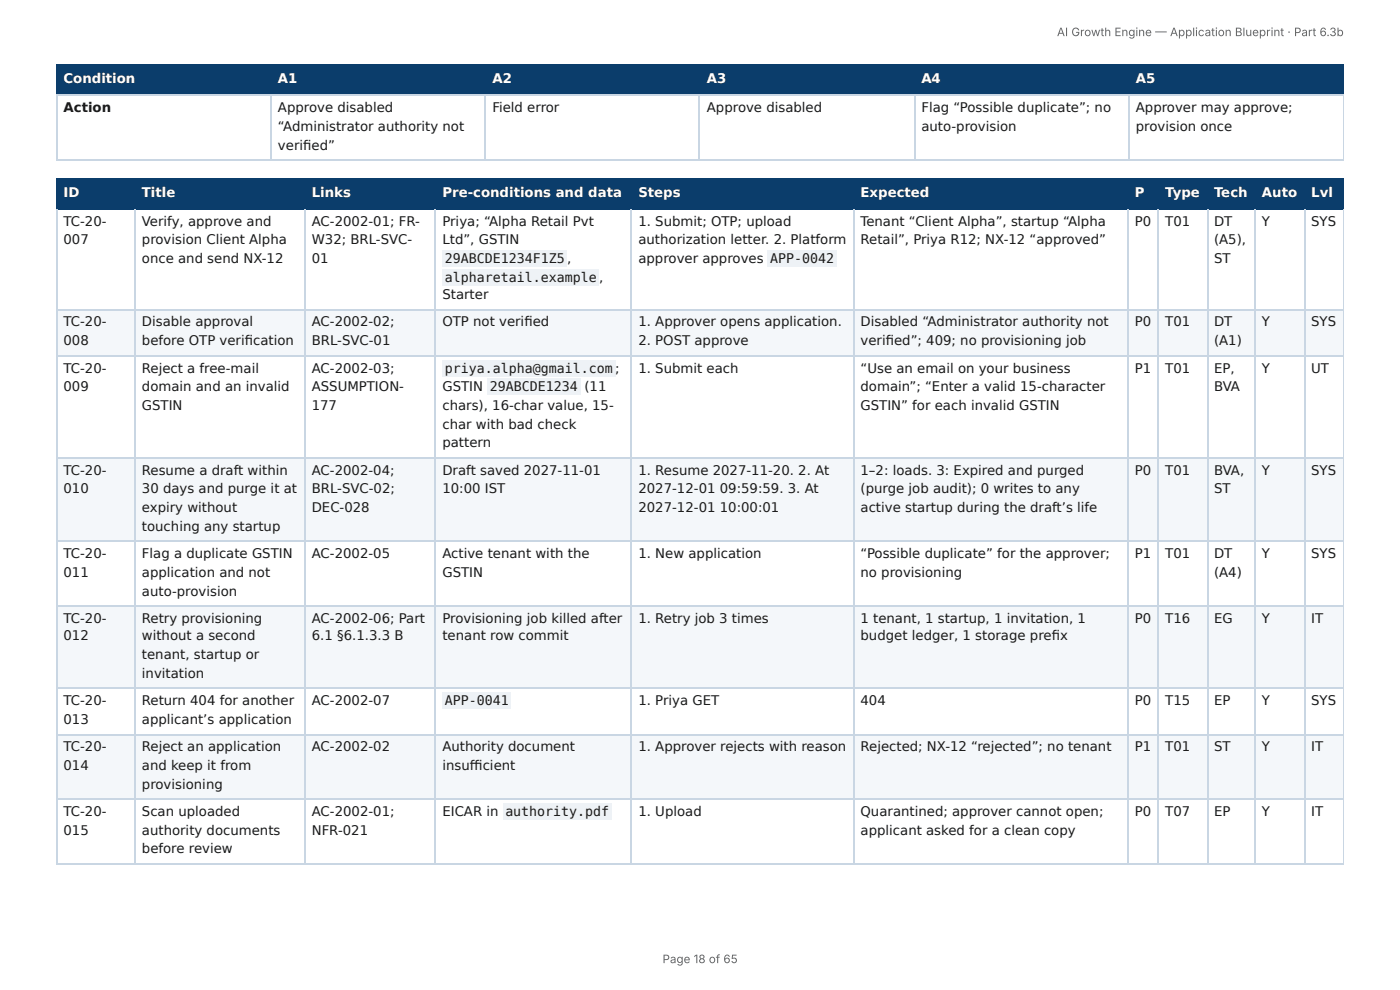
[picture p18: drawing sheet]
<svg xmlns="http://www.w3.org/2000/svg" width="297mm" height="210mm" viewBox="0 0 297 210" stroke-linecap="round" stroke-linejoin="round" font-family="sans-serif">
<defs><g id="words">
<g font-size="2.8" fill="#fff">
<text x="13.5" y="17.7">Condition</text>
<text x="59" y="17.7">A1</text>
<text x="104.6" y="17.7">A2</text>
<text x="150.1" y="17.7">A3</text>
<text x="195.7" y="17.7">A4</text>
<text x="241.2" y="17.7">A5</text>
<text x="13.5" y="41.8">ID</text>
<text x="30.1" y="41.8">Title</text>
<text x="66.2" y="41.8">Links</text>
<text x="94" y="41.8">Pre-conditions and data</text>
<text x="135.6" y="41.8">Steps</text>
<text x="182.8" y="41.8">Expected</text>
<text x="241.1" y="41.8">P</text>
<text x="247.5" y="41.8">Type</text>
<text x="257.9" y="41.8">Tech</text>
<text x="268" y="41.8">Auto</text>
<text x="278.5" y="41.8">Lvl</text>
</g>
<g font-size="2.8" fill="#1a1a1a">
<text x="13.5" y="23.8">Action</text>
<text x="59" y="23.8">Approve disabled</text>
<text x="104.6" y="23.8">Field error</text>
<text x="150.1" y="23.8">Approve disabled</text>
<text x="195.7" y="23.8">Flag “Possible duplicate”; no</text>
<text x="241.2" y="23.8">Approver may approve;</text>
<text x="59" y="27.8">“Administrator authority not</text>
<text x="195.7" y="27.8">auto-provision</text>
<text x="241.2" y="27.8">provision once</text>
<text x="59" y="31.8">verifi ed”</text>
<text x="13.5" y="47.9">TC-20-</text>
<text x="30.1" y="47.9">Verify, approve and</text>
<text x="66.2" y="47.9">AC-2002-01; FR-</text>
<text x="94" y="47.9">Priya; “Alpha Retail Pvt</text>
<text x="135.6" y="47.9">1. Submit; OTP; upload</text>
<text x="182.8" y="47.9">Tenant “Client Alpha”, startup “Alpha</text>
<text x="241.1" y="47.9">P0</text>
<text x="247.5" y="47.9">T01</text>
<text x="257.9" y="47.9">DT</text>
<text x="268" y="47.9">Y</text>
<text x="278.5" y="47.9">SYS</text>
<text x="13.5" y="51.9">007</text>
<text x="30.1" y="51.9">provision Client Alpha</text>
<text x="66.2" y="51.9">W32; BRL-SVC-</text>
<text x="94" y="51.9">Ltd”, GSTIN</text>
<text x="135.6" y="51.9">authorization letter. 2. Platform</text>
<text x="182.8" y="51.9">Retail”, Priya R12; NX-12 “approved”</text>
<text x="257.9" y="51.9">(A5),</text>
<text x="30.1" y="55.8">once and send NX-12</text>
<text x="66.2" y="55.8">01</text>
<text x="94.5" y="55.8">29ABCDE1234F1Z5</text>
<text x="94.5" y="59.8">alpharetail.example</text>
<text x="120.5" y="55.8">,</text>
<text x="127.3" y="59.8">,</text>
<text x="135.6" y="55.8">approver approves</text>
<text x="163.6" y="55.8">APP-0042</text>
<text x="257.9" y="55.8">ST</text>
<text x="94" y="63.5">Starter</text>
<text x="13.5" y="69.3">TC-20-</text>
<text x="30.1" y="69.3">Disable approval</text>
<text x="66.2" y="69.3">AC-2002-02;</text>
<text x="94" y="69.3">OTP not verifi ed</text>
<text x="135.6" y="69.3">1. Approver opens application.</text>
<text x="182.8" y="69.3">Disabled “Administrator authority not</text>
<text x="241.1" y="69.3">P0</text>
<text x="247.5" y="69.3">T01</text>
<text x="257.9" y="69.3">DT</text>
<text x="268" y="69.3">Y</text>
<text x="278.5" y="69.3">SYS</text>
<text x="13.5" y="73.3">008</text>
<text x="30.1" y="73.3">before OTP verifi cation</text>
<text x="66.2" y="73.3">BRL-SVC-01</text>
<text x="135.6" y="73.3">2. POST approve</text>
<text x="182.8" y="73.3">verifi ed”; 409; no provisioning job</text>
<text x="257.9" y="73.3">(A1)</text>
<text x="13.5" y="79.1">TC-20-</text>
<text x="13.5" y="83.1">009</text>
<text x="30.1" y="79.1">Reject a free-mail</text>
<text x="30.1" y="83.1">domain and an invalid</text>
<text x="66.2" y="79.1">AC-2002-03;</text>
<text x="66.2" y="83.1">ASSUMPTION-</text>
<text x="94" y="83.1">GSTIN</text>
<text x="94.5" y="79.1">priya.alpha@gmail.com ;</text>
<text x="104" y="83.1">29ABCDE1234</text>
<text x="124.1" y="83.1">(11</text>
<text x="135.6" y="79.1">1. Submit each</text>
<text x="182.8" y="79.1">“Use an email on your business</text>
<text x="182.8" y="83.1">domain”; “Enter a valid 15-character</text>
<text x="241.1" y="79.1">P1</text>
<text x="247.5" y="79.1">T01</text>
<text x="257.9" y="79.1">EP,</text>
<text x="257.9" y="83.1">BVA</text>
<text x="268" y="79.1">Y</text>
<text x="278.5" y="79.1">UT</text>
<text x="30.1" y="87">GSTIN</text>
<text x="66.2" y="87">177</text>
<text x="94" y="87">chars), 16-char value, 15-</text>
<text x="182.8" y="87">GSTIN” for each invalid GSTIN</text>
<text x="94" y="91">char with bad check</text>
<text x="94" y="95">pattern</text>
<text x="13.5" y="100.8">TC-20-</text>
<text x="30.1" y="100.8">Resume a draft within</text>
<text x="66.2" y="100.8">AC-2002-04;</text>
<text x="94" y="100.8">Draft saved 2027-11-01</text>
<text x="135.6" y="100.8">1. Resume 2027-11-20. 2. At</text>
<text x="182.8" y="100.8">1–2: loads. 3: Expired and purged</text>
<text x="241.1" y="100.8">P0</text>
<text x="247.5" y="100.8">T01</text>
<text x="257.9" y="100.8">BVA,</text>
<text x="268" y="100.8">Y</text>
<text x="278.5" y="100.8">SYS</text>
<text x="13.5" y="104.8">010</text>
<text x="30.1" y="104.8">30 days and purge it at</text>
<text x="66.2" y="104.8">BRL-SVC-02;</text>
<text x="94" y="104.8">10:00 IST</text>
<text x="135.6" y="104.8">2027-12-01</text>
<text x="152.9" y="104.8">09:59:59. 3. At</text>
<text x="182.8" y="104.8">(purge job audit); 0 writes to any</text>
<text x="257.9" y="104.8">ST</text>
<text x="30.1" y="108.7">expiry without</text>
<text x="30.1" y="112.7">touching any startup</text>
<text x="66.2" y="108.7">DEC-028</text>
<text x="135.6" y="108.7">2027-12-01</text>
<text x="152.9" y="108.7">10:00:01</text>
<text x="182.8" y="108.7">active startup during the draft’s life</text>
<text x="13.5" y="118.5">TC-20-</text>
<text x="30.1" y="118.5">Flag a duplicate GSTIN</text>
<text x="66.2" y="118.5">AC-2002-05</text>
<text x="94" y="118.5">Active tenant with the</text>
<text x="135.6" y="118.5">1. New application</text>
<text x="182.8" y="118.5">“Possible duplicate” for the approver;</text>
<text x="241.1" y="118.5">P1</text>
<text x="247.5" y="118.5">T01</text>
<text x="257.9" y="118.5">DT</text>
<text x="268" y="118.5">Y</text>
<text x="278.5" y="118.5">SYS</text>
<text x="13.5" y="122.5">011</text>
<text x="30.1" y="122.5">application and not</text>
<text x="94" y="122.5">GSTIN</text>
<text x="182.8" y="122.5">no provisioning</text>
<text x="257.9" y="122.5">(A4)</text>
<text x="30.1" y="126.5">auto-provision</text>
<text x="13.5" y="132.3">TC-20-</text>
<text x="13.5" y="136">012</text>
<text x="30.1" y="132.3">Retry provisioning</text>
<text x="30.1" y="136">without a second</text>
<text x="66.2" y="132.3">AC-2002-06; Part</text>
<text x="66.2" y="136">6.1 §6.1.3.3 B</text>
<text x="94" y="132.3">Provisioning job killed after</text>
<text x="94" y="136">tenant row commit</text>
<text x="135.6" y="132.3">1. Retry job 3 times</text>
<text x="182.8" y="132.3">1 tenant, 1 startup, 1 invitation, 1</text>
<text x="182.8" y="136">budget ledger, 1 storage prefi x</text>
<text x="241.1" y="132.3">P0</text>
<text x="247.5" y="132.3">T16</text>
<text x="257.9" y="132.3">EG</text>
<text x="268" y="132.3">Y</text>
<text x="278.5" y="132.3">IT</text>
<text x="30.1" y="140">tenant, startup or</text>
<text x="30.1" y="143.9">invitation</text>
<text x="13.5" y="149.8">TC-20-</text>
<text x="30.1" y="149.8">Return 404 for another</text>
<text x="66.2" y="149.8">AC-2002-07</text>
<text x="94.5" y="149.8">APP-0041</text>
<text x="135.6" y="149.8">1. Priya GET</text>
<text x="182.8" y="149.8">404</text>
<text x="241.1" y="149.8">P0</text>
<text x="247.5" y="149.8">T15</text>
<text x="257.9" y="149.8">EP</text>
<text x="268" y="149.8">Y</text>
<text x="278.5" y="149.8">SYS</text>
<text x="13.5" y="153.7">013</text>
<text x="30.1" y="153.7">applicant’s application</text>
<text x="13.5" y="159.5">TC-20-</text>
<text x="30.1" y="159.5">Reject an application</text>
<text x="66.2" y="159.5">AC-2002-02</text>
<text x="94" y="159.5">Authority document</text>
<text x="135.6" y="159.5">1. Approver rejects with reason</text>
<text x="182.8" y="159.5">Rejected; NX-12 “rejected”; no tenant</text>
<text x="241.1" y="159.5">P1</text>
<text x="247.5" y="159.5">T01</text>
<text x="257.9" y="159.5">ST</text>
<text x="268" y="159.5">Y</text>
<text x="278.5" y="159.5">IT</text>
<text x="13.5" y="163.5">014</text>
<text x="30.1" y="163.5">and keep it from</text>
<text x="30.1" y="167.5">provisioning</text>
<text x="94" y="163.5">insuffi cient</text>
<text x="13.5" y="173.3">TC-20-</text>
<text x="30.1" y="173.3">Scan uploaded</text>
<text x="66.2" y="173.3">AC-2002-01;</text>
<text x="94" y="173.3">EICAR in</text>
<text x="107.3" y="173.3">authority.pdf</text>
<text x="135.6" y="173.3">1. Upload</text>
<text x="182.8" y="173.3">Quarantined; approver cannot open;</text>
<text x="241.1" y="173.3">P0</text>
<text x="247.5" y="173.3">T07</text>
<text x="257.9" y="173.3">EP</text>
<text x="268" y="173.3">Y</text>
<text x="278.5" y="173.3">IT</text>
<text x="13.5" y="177.3">015</text>
<text x="30.1" y="177.3">authority documents</text>
<text x="66.2" y="177.3">NFR-021</text>
<text x="182.8" y="177.3">applicant asked for a clean copy</text>
<text x="30.1" y="181.2">before review</text>
</g>
<g font-size="2.5" fill="#666">
<text x="224.5" y="7.7">AI Growth Engine — Application Blueprint · Part 6.3b</text>
<text x="140.7" y="204.5">Page 18 of 65</text>
</g>
</g></defs>
<g fill="#0b3d6b">
<path d="M12.2 14h45.5v6.1h-45.5z"/>
<path d="M57.7 14h45.5v6.1h-45.5z"/>
<path d="M103.2 14h45.5v6.1h-45.5z"/>
<path d="M148.7 14h45.5v6.1h-45.5z"/>
<path d="M194.2 14h45.5v6.1h-45.5z"/>
<path d="M239.7 14h45.7v6.1h-45.7z"/>
</g>
<path d="M11.9 13.9h273.5M12 13.8v6.6M57.5 13.8v6.6M103.1 13.8v6.6M148.6 13.8v6.6M194.3 13.8v6.6M239.8 13.8v6.6M11.9 20.2h273.5" fill="none" stroke="#0b3d6b" stroke-width=".26"/>
<path d="M285.3 13.8v6.6" fill="none" stroke="#0b3d6b" stroke-width=".21"/>
<path d="M11.9 20.2h273.5M11.9 34h273.5M12 20.4v13.7M57.5 20.4v13.7M103.1 20.4v13.7M148.6 20.4v13.7M194.3 20.4v13.7M239.8 20.4v13.7" fill="none" stroke="#c9d6e3" stroke-width=".26"/>
<path d="M285.3 20.4v13.7" fill="none" stroke="#c9d6e3" stroke-width=".21"/>
<g fill="#0b3d6b">
<path d="M12.2 37.8h16.4v6.4h-16.4z"/>
<path d="M28.6 37.8h36.2v6.4h-36.2z"/>
<path d="M64.8 37.8h27.8v6.4h-27.8z"/>
<path d="M92.6 37.8h41.5v6.4h-41.5z"/>
<path d="M134.1 37.8h47.1v6.4h-47.1z"/>
<path d="M181.2 37.8h58.5v6.4h-58.5z"/>
<path d="M239.7 37.8h6.4v6.4h-6.4z"/>
<path d="M246.1 37.8h10.3v6.4h-10.3z"/>
<path d="M256.4 37.8h10.3v6.4h-10.3z"/>
<path d="M266.7 37.8h10.3v6.4h-10.3z"/>
<path d="M277 37.8h8.4v6.4h-8.4z"/>
</g>
<g fill="#f4f7fa">
<path d="M12.2 65.9h16.4v9.8h-16.4z"/>
<path d="M28.6 65.9h36.2v9.8h-36.2z"/>
<path d="M64.8 65.9h27.8v9.8h-27.8z"/>
<path d="M92.6 65.9h41.5v9.8h-41.5z"/>
<path d="M134.1 65.9h47.1v9.8h-47.1z"/>
<path d="M181.2 65.9h58.5v9.8h-58.5z"/>
<path d="M239.7 65.9h6.4v9.8h-6.4z"/>
<path d="M246.1 65.9h10.3v9.8h-10.3z"/>
<path d="M256.4 65.9h10.3v9.8h-10.3z"/>
<path d="M266.7 65.9h10.3v9.8h-10.3z"/>
<path d="M277 65.9h8.4v9.8h-8.4z"/>
<path d="M12.2 97.1h16.4v17.7h-16.4z"/>
<path d="M28.6 97.1h36.2v17.7h-36.2z"/>
<path d="M64.8 97.1h27.8v17.7h-27.8z"/>
<path d="M92.6 97.1h41.5v17.7h-41.5z"/>
<path d="M134.1 97.1h47.1v17.7h-47.1z"/>
<path d="M181.2 97.1h58.5v17.7h-58.5z"/>
<path d="M239.7 97.1h6.4v17.7h-6.4z"/>
<path d="M246.1 97.1h10.3v17.7h-10.3z"/>
<path d="M256.4 97.1h10.3v17.7h-10.3z"/>
<path d="M266.7 97.1h10.3v17.7h-10.3z"/>
<path d="M277 97.1h8.4v17.7h-8.4z"/>
<path d="M12.2 128.6h16.4v17.7h-16.4z"/>
<path d="M28.6 128.6h36.2v17.7h-36.2z"/>
<path d="M64.8 128.6h27.8v17.7h-27.8z"/>
<path d="M92.6 128.6h41.5v17.7h-41.5z"/>
<path d="M134.1 128.6h47.1v17.7h-47.1z"/>
<path d="M181.2 128.6h58.5v17.7h-58.5z"/>
<path d="M239.7 128.6h6.4v17.7h-6.4z"/>
<path d="M246.1 128.6h10.3v17.7h-10.3z"/>
<path d="M256.4 128.6h10.3v17.7h-10.3z"/>
<path d="M266.7 128.6h10.3v17.7h-10.3z"/>
<path d="M277 128.6h8.4v17.7h-8.4z"/>
<path d="M12.2 156.1h16.4v13.5h-16.4z"/>
<path d="M28.6 156.1h36.2v13.5h-36.2z"/>
<path d="M64.8 156.1h27.8v13.5h-27.8z"/>
<path d="M92.6 156.1h41.5v13.5h-41.5z"/>
<path d="M134.1 156.1h47.1v13.5h-47.1z"/>
<path d="M181.2 156.1h58.5v13.5h-58.5z"/>
<path d="M239.7 156.1h6.4v13.5h-6.4z"/>
<path d="M246.1 156.1h10.3v13.5h-10.3z"/>
<path d="M256.4 156.1h10.3v13.5h-10.3z"/>
<path d="M266.7 156.1h10.3v13.5h-10.3z"/>
<path d="M277 156.1h8.4v13.5h-8.4z"/>
</g>
<g fill="none" stroke="#0b3d6b" stroke-width=".26">
<path d="M11.9 38h273.5M12 37.8v6.7M28.7 37.8v6.7M64.7 37.8v6.7M92.5 37.8v6.7M134 37.8v6.7M181.4 37.8v6.7M239.6 37.8v6.7M245.9 37.8v6.7M256.5 37.8v6.7M266.6 37.8v6.7M277.2 37.8v6.7"/>
<path d="M11.9 44.3h273.5"/>
</g>
<path d="M285.3 37.8v6.7" fill="none" stroke="#0b3d6b" stroke-width=".21"/>
<g fill="none" stroke="#c9d6e3" stroke-width=".26">
<path d="M12 44.5v138.9M28.7 44.5v138.9M64.7 44.5v138.9M92.5 44.5v138.9M134 44.5v138.9M181.4 44.5v138.9M239.6 44.5v138.9M245.9 44.5v138.9M256.5 44.5v138.9M266.6 44.5v138.9M277.2 44.5v138.9M11.9 65.7h273.5"/>
<path d="M11.9 75.5h273.5M11.9 97.2h273.5M11.9 115h273.5M11.9 128.7h273.5M11.9 146.2h273.5M11.9 156h273.5M11.9 169.7h273.5M11.9 183.5h273.5"/>
</g>
<path d="M285.3 44.5v138.9" fill="none" stroke="#c9d6e3" stroke-width=".21"/>
<g fill="#eef2f6">
<path d="M93.9 53.2h26.5v3.4h-26.5z"/>
<path d="M93.9 57.2h33.4v3.4h-33.4z"/>
<path d="M163 53.2h14.8v3.4h-14.8z"/>
<path d="M93.9 76.5h36.8v3.4h-36.8z"/>
<path d="M103.5 80.4h19.8v3.5h-19.8z"/>
<path d="M93.9 147.1h14.6v3.4h-14.6z"/>
<path d="M106.9 170.7h23v3.4h-23z"/>
</g>
<use href="#words"/>
</svg>
